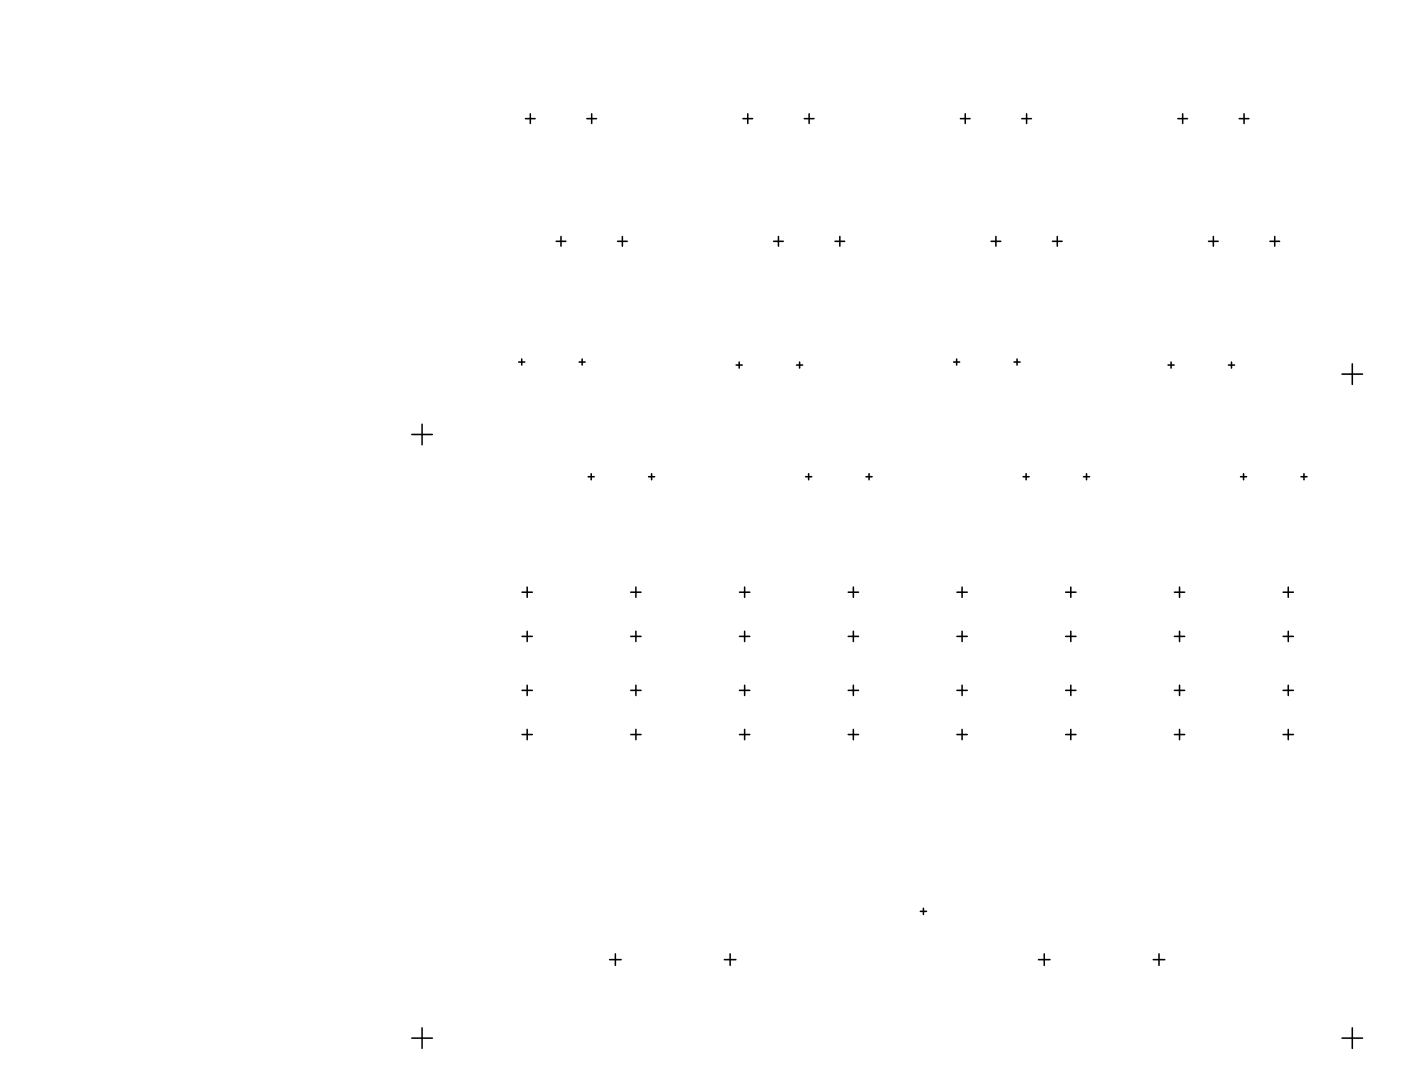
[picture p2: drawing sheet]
<svg xmlns="http://www.w3.org/2000/svg" width="386mm" height="300mm" viewBox="0 0 386 300" stroke-linecap="round" stroke-linejoin="round" font-family="sans-serif">
<g fill="none" stroke="#000" stroke-width=".43">
<path d="M144.9 32.7h2.7M146.2 31.4v2.7M161.8 32.7h2.7M163.1 31.4v2.7M204.8 32.7h2.7M206.2 31.4v2.7M221.8 32.7h2.6M223.1 31.4v2.7M264.8 32.7h2.7M266.1 31.4v2.7M281.7 32.7h2.7M283.1 31.4v2.7"/>
<path d="M324.8 32.7h2.6M326.1 31.4v2.7M341.7 32.7h2.6M343 31.4v2.7M153.3 66.6h2.7M154.7 65.2v2.7M170.3 66.6h2.6M171.6 65.2v2.7M213.3 66.6h2.7M214.6 65.2v2.7M230.2 66.6h2.7M231.6 65.2v2.7"/>
<path d="M273.3 66.6h2.6M274.6 65.2v2.7M290.2 66.6h2.7M291.5 65.2v2.7M333.2 66.6h2.7M334.6 65.2v2.7M350.1 66.6h2.7M351.5 65.2v2.7M143 99.9h1.7M143.9 99v1.7M159.7 99.9h1.6M160.5 99v1.7"/>
<path d="M203.8 99.9v1.6M220.5 99.9v1.6M262.9 99.9h1.7M263.8 99v1.7M279.6 99.9h1.7M280.4 99v1.7M322.9 99.9v1.6M339.6 99.9v1.6M113.5 119.9h5.7M116.4 117v5.7M203 100.7h1.6M219.6 100.7h1.7"/>
<path d="M322.1 100.7h1.6M338.7 100.7h1.7M370 103.2h5.7M372.9 100.4v5.6M162.2 131.5h1.6M163 130.7v1.6M178.8 131.5h1.7M179.7 130.7v1.6M222.1 131.5h1.7M223 130.7v1.6M238.8 131.5h1.7M239.6 130.7v1.6"/>
<path d="M282.1 131.5h1.7M282.9 130.7v1.6M298.7 131.5h1.7M299.6 130.7v1.6M342 131.5h1.7M342.9 130.7v1.6M358.7 131.5h1.7M359.5 130.7v1.6M143.9 175.6h2.9M143.9 163.4h2.9M145.4 162v2.8M145.4 174.1v2.9"/>
<path d="M173.9 175.6h2.8M173.9 163.4h2.8M175.3 162v2.8M175.3 174.1v2.9M203.9 175.6h2.8M203.9 163.4h2.8M205.3 162v2.8M205.3 174.1v2.9M233.9 175.6h2.8M233.9 163.4h2.8M235.3 162v2.8M235.3 174.1v2.9"/>
<path d="M263.9 175.6h2.8M263.9 163.4h2.8M265.3 162v2.8M265.3 174.1v2.9M293.8 175.6h2.9M293.8 163.4h2.9M295.2 162v2.8M295.2 174.1v2.9M323.8 175.6h2.8M323.8 163.4h2.8M325.2 162v2.8M325.2 174.1v2.9"/>
<path d="M353.8 175.6h2.8M353.8 163.4h2.8M355.2 162v2.8M355.2 174.1v2.9M143.9 190.4h2.9M145.4 189v2.9M173.9 190.4h2.8M175.3 189v2.9M203.9 190.4h2.8M205.3 189v2.9M233.9 190.4h2.8M235.3 189v2.9"/>
<path d="M263.9 190.4h2.8M265.3 189v2.9M293.8 190.4h2.9M295.2 189v2.9M323.8 190.4h2.8M325.2 189v2.9M353.8 190.4h2.8M355.2 189v2.9M143.9 202.6h2.9M145.4 201.2v2.8M173.9 202.6h2.8M175.3 201.2v2.8"/>
<path d="M203.9 202.6h2.8M205.3 201.2v2.8M233.9 202.6h2.8M235.3 201.2v2.8M263.9 202.6h2.8M265.3 201.2v2.8M293.8 202.6h2.9M295.2 201.2v2.8M323.8 202.6h2.8M325.2 201.2v2.8M353.8 202.6h2.8M355.2 201.2v2.8"/>
<path d="M253.8 251.4h1.7M254.6 250.6v1.7M168.1 264.7h3.2M169.7 263.1v3.2M199.7 264.7h3.2M201.3 263.1v3.2M286.3 264.7h3.2M287.9 263.1v3.2M318 264.7h3.2M319.6 263.1v3.2M113.5 286.4h5.7M116.4 283.5v5.7"/>
<path d="M370 286.4h5.7M372.9 283.5v5.7"/>
</g>
</svg>
